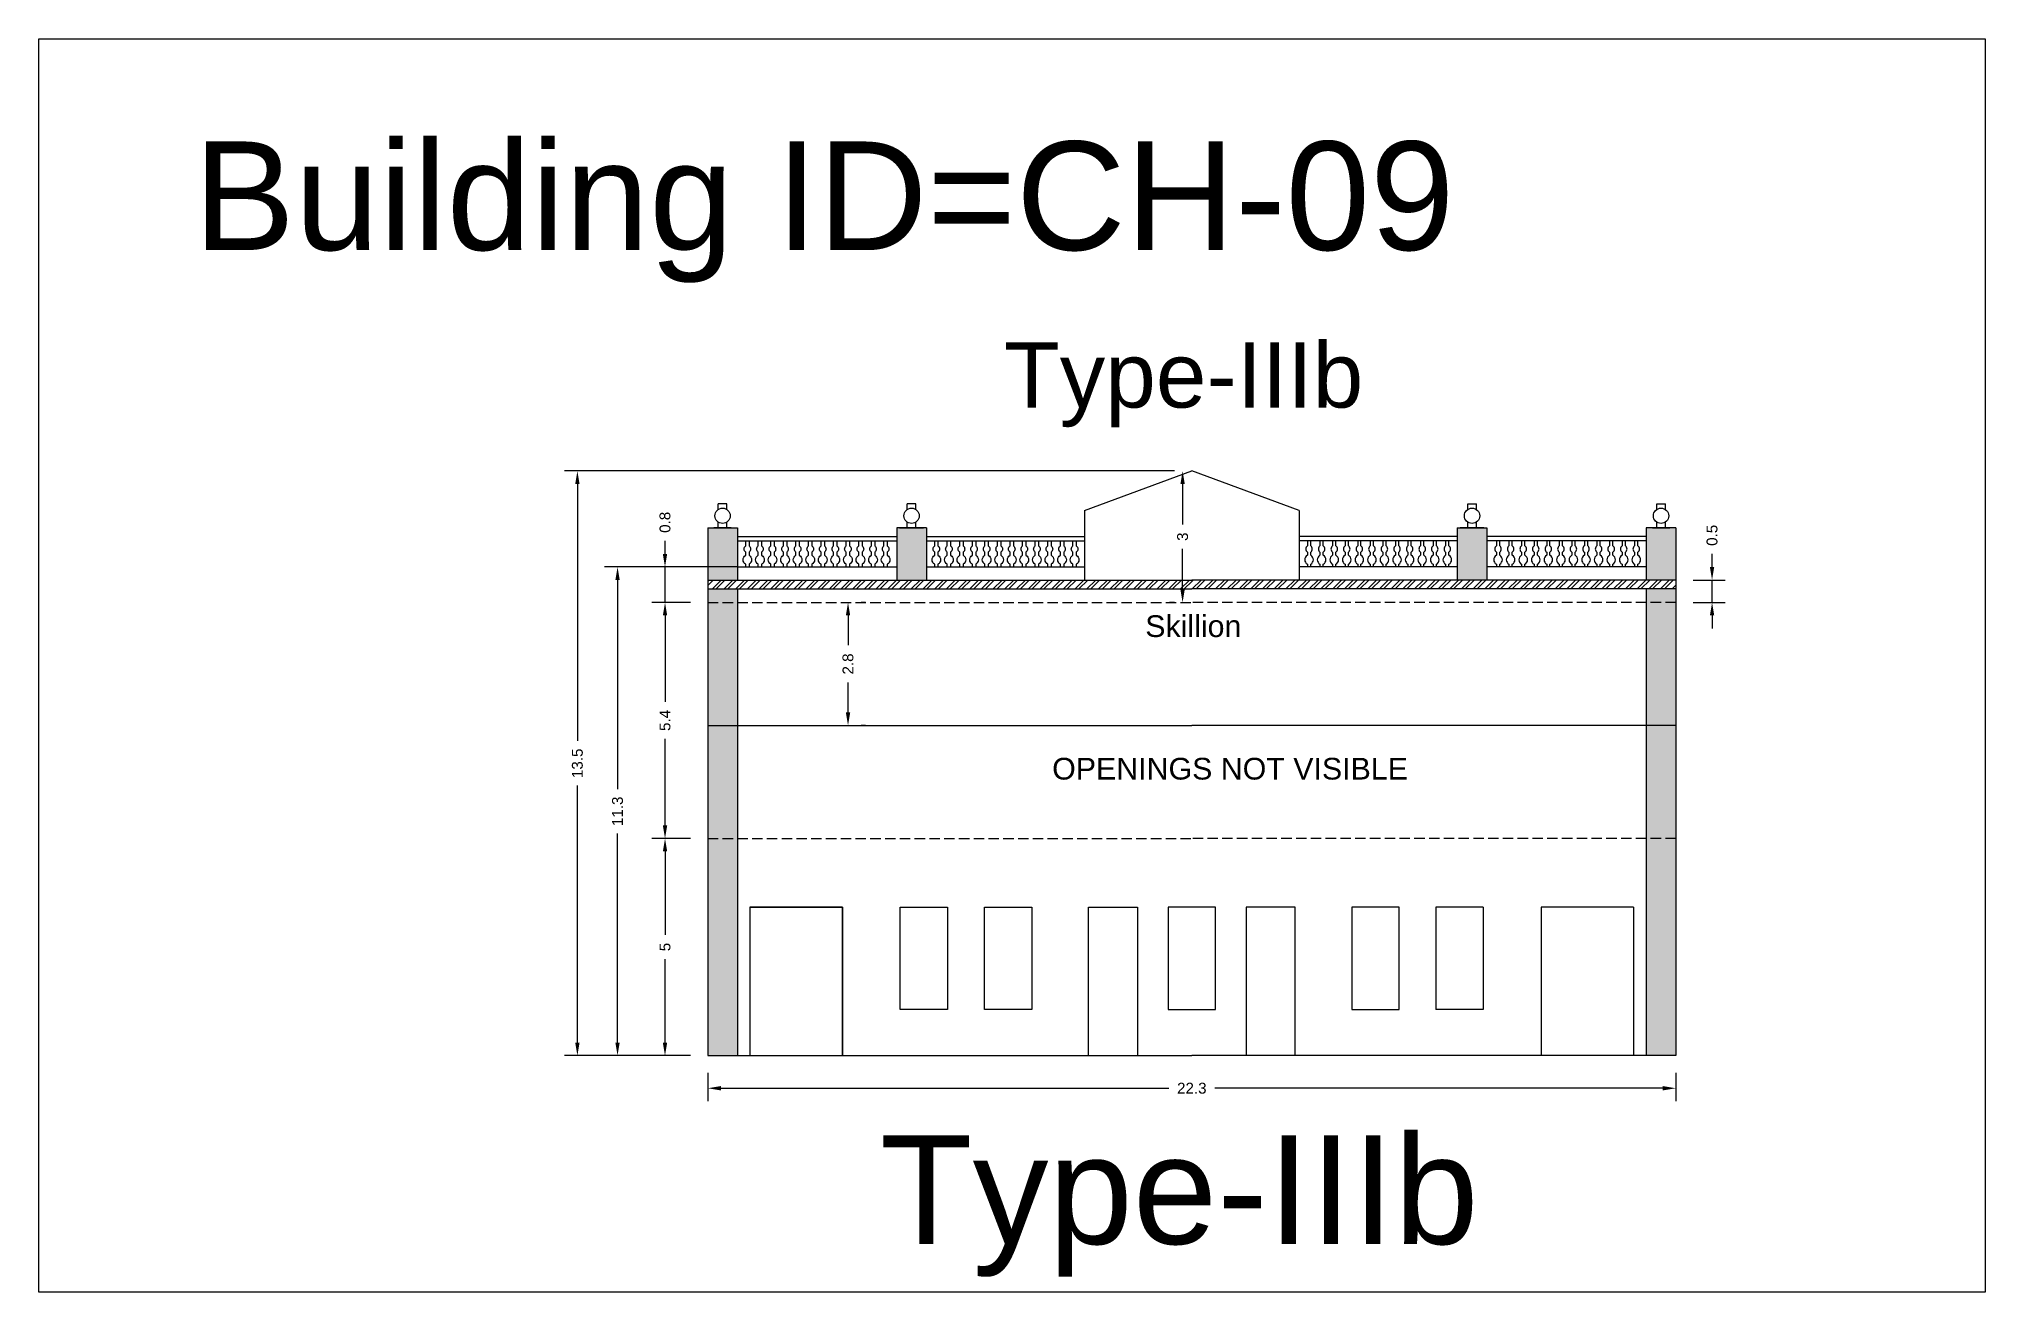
# Model space of a CAD drawing. Header units: metres. Extents: x 3416649 to 3417085, y -6712799 to -6712690.
# Drawn here: x 3416995.29 to 3417040.08, y -6712718.93 to -6712690.08 of the extents above; entities that cross this region are included whole.
import ezdxf

# ---------------------------------------------------------------- set-up
doc = ezdxf.new("R2010")
doc.units = ezdxf.units.M
doc.linetypes.add('ACAD_ISO02W100', pattern=[15, 12, -3])
doc.layers.add('Dotted', color=7, linetype='ACAD_ISO02W100', plot=False)
doc.styles.get("Standard").update_dxf_attribs({"font": 'arial.ttf'})
doc.dimstyles.new('ISO-25', dxfattribs={"dimtxt": 0.25, "dimasz": 0.3, "dimexe": 0.3, "dimexo": 0.4, "dimgap": 0.2, "dimtad": 0, "dimdec": 1, "dimdsep": 46, "dimtxsty": 'Standard', "dimcen": 2.5, "dimadec": 0, "dimazin": 0, "dimtfac": 1, "dimtdec": 1, "dimtmove": 0, "dimatfit": 3, "dimfxl": 1, "dimarcsym": 0})
pattern_1 = [(45, (-16.45563, 0), (-0.134703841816, 0.134703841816), []), (45, (-16.36582, 0), (-0.134703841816, 0.134703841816), [])]

msp = doc.modelspace()

# ---------------------------------------------------------------- texts
at = {"attachment_point": 1}
for s, width, heights, insert, char_height in [('Building ID=CH-09', 67.86454, [0.517], (3416998.848, -6712692.443), 2.5), ('Type-IIIb', 9.99112, [0.517], (3417017.501, -6712697.07), 1.5), ('Skillion', 1.17554, [0], (3417020.749, -6712703.352), 0.5), ('OPENINGS NOT VISIBLE', 8.8558, [0], (3417018.607, -6712706.634), 0.5), ('Type-IIIb', 67.86454, [0.517], (3417014.643, -6712715.328), 2.5)]:
    msp.add_mtext_dynamic_manual_height_columns(s, width=width, gutter_width=12.5, heights=heights, dxfattribs=dict(at, insert=insert, char_height=char_height))

# ---------------------------------------------------------------- blocks, each defined once
blk = doc.blocks.new('*D79')
at = {"color": 0, "lineweight": -2, "transparency": 16777216}
for p, q in [((3417010.281, -6712708.49), (3417009.396, -6712708.49)), ((3417009.696, -6712708.79), (3417009.696, -6712710.707)), ((3417009.696, -6712713.19), (3417009.696, -6712711.272)), ((3417010.281, -6712713.49), (3417009.396, -6712713.49))]:
    blk.add_line(p, q, dxfattribs=at)
at = {"color": 0, "transparency": 16777216}
for points in [[(3417009.646, -6712708.79), (3417009.746, -6712708.79), (3417009.696, -6712708.49)], [(3417009.646, -6712713.19), (3417009.746, -6712713.19), (3417009.696, -6712713.49)]]:
    blk.add_solid(points, dxfattribs=at)
at = {"layer": 'Defpoints', "color": 0, "transparency": 16777216}
for p in [(3417009.696, -6712708.49), (3417010.681, -6712708.49), (3417010.681, -6712713.49)]:
    blk.add_point(p, dxfattribs=at)
at = {"color": 0, "transparency": 16777216, "insert": (3417009.696, -6712710.99), "char_height": 0.25, "attachment_point": 5, "rotation": 90}
blk.add_mtext('5', dxfattribs=at)
blk = doc.blocks.new('*D80')
at = {"color": 0, "lineweight": -2, "transparency": 16777216}
for p, q in [((3417010.281, -6712703.056), (3417009.396, -6712703.056)), ((3417009.696, -6712703.356), (3417009.696, -6712705.346)), ((3417009.696, -6712708.19), (3417009.696, -6712706.2)), ((3417010.281, -6712708.49), (3417009.396, -6712708.49))]:
    blk.add_line(p, q, dxfattribs=at)
at = {"color": 0, "transparency": 16777216}
for points in [[(3417009.646, -6712703.356), (3417009.746, -6712703.356), (3417009.696, -6712703.056)], [(3417009.646, -6712708.19), (3417009.746, -6712708.19), (3417009.696, -6712708.49)]]:
    blk.add_solid(points, dxfattribs=at)
at = {"layer": 'Defpoints', "color": 0, "transparency": 16777216}
for p in [(3417009.696, -6712703.056), (3417010.681, -6712703.056), (3417010.681, -6712708.49)]:
    blk.add_point(p, dxfattribs=at)
at = {"color": 0, "transparency": 16777216, "insert": (3417009.696, -6712705.773), "char_height": 0.25, "attachment_point": 5, "rotation": 90}
blk.add_mtext('5.4', dxfattribs=at)
blk = doc.blocks.new('*D81')
at = {"color": 0, "lineweight": -2, "transparency": 16777216}
for p, q in [((3417009.696, -6712701.94), (3417009.696, -6712701.64)), ((3417011.349, -6712702.24), (3417009.396, -6712702.24)), ((3417009.696, -6712703.056), (3417009.696, -6712702.24)), ((3417010.281, -6712703.056), (3417009.396, -6712703.056)), ((3417009.696, -6712703.356), (3417009.696, -6712703.656))]:
    blk.add_line(p, q, dxfattribs=at)
at = {"color": 0, "transparency": 16777216}
for points in [[(3417009.646, -6712701.94), (3417009.746, -6712701.94), (3417009.696, -6712702.24)], [(3417009.646, -6712703.356), (3417009.746, -6712703.356), (3417009.696, -6712703.056)]]:
    blk.add_solid(points, dxfattribs=at)
at = {"layer": 'Defpoints', "color": 0, "transparency": 16777216}
for p in [(3417009.696, -6712702.24), (3417011.749, -6712702.24), (3417010.681, -6712703.056)]:
    blk.add_point(p, dxfattribs=at)
at = {"color": 0, "transparency": 16777216, "insert": (3417009.696, -6712701.212), "char_height": 0.25, "attachment_point": 5, "rotation": 90}
blk.add_mtext('0.8', dxfattribs=at)
blk = doc.blocks.new('*D82')
at = {"color": 0, "lineweight": -2, "transparency": 16777216}
for p, q in [((3417021.421, -6712700.03), (3417021.309, -6712700.03)), ((3417021.609, -6712700.33), (3417021.609, -6712701.261)), ((3417021.609, -6712702.756), (3417021.609, -6712701.825)), ((3417021.421, -6712703.056), (3417021.309, -6712703.056))]:
    blk.add_line(p, q, dxfattribs=at)
at = {"color": 0, "transparency": 16777216}
for points in [[(3417021.559, -6712700.33), (3417021.659, -6712700.33), (3417021.609, -6712700.03)], [(3417021.559, -6712702.756), (3417021.659, -6712702.756), (3417021.609, -6712703.056)]]:
    blk.add_solid(points, dxfattribs=at)
at = {"layer": 'Defpoints', "color": 0, "transparency": 16777216}
for p in [(3417021.821, -6712700.03), (3417021.609, -6712703.056), (3417021.821, -6712703.056)]:
    blk.add_point(p, dxfattribs=at)
at = {"color": 0, "transparency": 16777216, "insert": (3417021.609, -6712701.543), "char_height": 0.25, "attachment_point": 5, "rotation": 90}
blk.add_mtext('3', dxfattribs=at)
blk = doc.blocks.new('*D83')
at = {"color": 0, "lineweight": -2, "transparency": 16777216}
for p, q in [((3417011.349, -6712702.24), (3417008.303, -6712702.24)), ((3417008.603, -6712702.54), (3417008.603, -6712707.352)), ((3417008.603, -6712713.19), (3417008.603, -6712708.378)), ((3417010.281, -6712713.49), (3417008.303, -6712713.49))]:
    blk.add_line(p, q, dxfattribs=at)
at = {"color": 0, "transparency": 16777216}
for points in [[(3417008.553, -6712702.54), (3417008.653, -6712702.54), (3417008.603, -6712702.24)], [(3417008.553, -6712713.19), (3417008.653, -6712713.19), (3417008.603, -6712713.49)]]:
    blk.add_solid(points, dxfattribs=at)
at = {"layer": 'Defpoints', "color": 0, "transparency": 16777216}
for p in [(3417008.603, -6712702.24), (3417011.749, -6712702.24), (3417010.681, -6712713.49)]:
    blk.add_point(p, dxfattribs=at)
at = {"color": 0, "transparency": 16777216, "insert": (3417008.603, -6712707.865), "char_height": 0.25, "attachment_point": 5, "rotation": 90}
blk.add_mtext('11.3', dxfattribs=at)
blk = doc.blocks.new('*D84')
at = {"color": 0, "lineweight": -2, "transparency": 16777216}
for p, q in [((3417021.421, -6712700.03), (3417007.379, -6712700.03)), ((3417007.679, -6712700.33), (3417007.679, -6712706.246)), ((3417007.679, -6712713.19), (3417007.679, -6712707.273)), ((3417010.281, -6712713.49), (3417007.379, -6712713.49))]:
    blk.add_line(p, q, dxfattribs=at)
at = {"color": 0, "transparency": 16777216}
for points in [[(3417007.629, -6712700.33), (3417007.729, -6712700.33), (3417007.679, -6712700.03)], [(3417007.629, -6712713.19), (3417007.729, -6712713.19), (3417007.679, -6712713.49)]]:
    blk.add_solid(points, dxfattribs=at)
at = {"layer": 'Defpoints', "color": 0, "transparency": 16777216}
for p in [(3417007.679, -6712700.03), (3417021.821, -6712700.03), (3417010.681, -6712713.49)]:
    blk.add_point(p, dxfattribs=at)
at = {"color": 0, "transparency": 16777216, "insert": (3417007.679, -6712706.76), "char_height": 0.25, "attachment_point": 5, "rotation": 90}
blk.add_mtext('13.5', dxfattribs=at)
blk = doc.blocks.new('*D85')
at = {"color": 0, "lineweight": -2, "transparency": 16777216}
for p, q in [((3417010.681, -6712713.89), (3417010.681, -6712714.541)), ((3417032.961, -6712713.89), (3417032.961, -6712714.541)), ((3417010.981, -6712714.241), (3417021.295, -6712714.241)), ((3417032.661, -6712714.241), (3417022.348, -6712714.241))]:
    blk.add_line(p, q, dxfattribs=at)
at = {"color": 0, "transparency": 16777216}
for points in [[(3417010.981, -6712714.191), (3417010.981, -6712714.291), (3417010.681, -6712714.241)], [(3417032.661, -6712714.191), (3417032.661, -6712714.291), (3417032.961, -6712714.241)]]:
    blk.add_solid(points, dxfattribs=at)
at = {"layer": 'Defpoints', "color": 0, "transparency": 16777216}
for p in [(3417010.681, -6712713.49), (3417032.961, -6712713.49), (3417032.961, -6712714.241)]:
    blk.add_point(p, dxfattribs=at)
at = {"color": 0, "transparency": 16777216, "insert": (3417021.821, -6712714.241), "char_height": 0.25, "attachment_point": 5}
blk.add_mtext('22.3', dxfattribs=at)
blk = doc.blocks.new('*D86')
at = {"color": 0, "lineweight": -2, "transparency": 16777216}
for p, q in [((3417013.908, -6712703.356), (3417013.908, -6712704.043)), ((3417014.308, -6712703.056), (3417014.208, -6712703.056)), ((3417013.908, -6712705.59), (3417013.908, -6712704.903)), ((3417014.308, -6712705.89), (3417014.208, -6712705.89))]:
    blk.add_line(p, q, dxfattribs=at)
at = {"color": 0, "transparency": 16777216}
for points in [[(3417013.858, -6712703.356), (3417013.958, -6712703.356), (3417013.908, -6712703.056)], [(3417013.858, -6712705.59), (3417013.958, -6712705.59), (3417013.908, -6712705.89)]]:
    blk.add_solid(points, dxfattribs=at)
at = {"layer": 'Defpoints', "color": 0, "transparency": 16777216}
for p in [(3417013.908, -6712703.056), (3417013.908, -6712703.056), (3417013.908, -6712705.89)]:
    blk.add_point(p, dxfattribs=at)
at = {"color": 0, "transparency": 16777216, "insert": (3417013.908, -6712704.473), "char_height": 0.25, "attachment_point": 5, "rotation": 90}
blk.add_mtext('2.8', dxfattribs=at)
blk = doc.blocks.new('*D87')
at = {"color": 0, "lineweight": -2, "transparency": 16777216}
for p, q in [((3417033.796, -6712702.24), (3417033.796, -6712701.94)), ((3417033.361, -6712702.54), (3417034.096, -6712702.54)), ((3417033.796, -6712703.056), (3417033.796, -6712702.54)), ((3417033.361, -6712703.056), (3417034.096, -6712703.056)), ((3417033.796, -6712703.356), (3417033.796, -6712703.656))]:
    blk.add_line(p, q, dxfattribs=at)
at = {"color": 0, "transparency": 16777216}
for points in [[(3417033.746, -6712702.24), (3417033.846, -6712702.24), (3417033.796, -6712702.54)], [(3417033.746, -6712703.356), (3417033.846, -6712703.356), (3417033.796, -6712703.056)]]:
    blk.add_solid(points, dxfattribs=at)
at = {"layer": 'Defpoints', "color": 0, "transparency": 16777216}
for p in [(3417032.961, -6712702.54), (3417033.796, -6712702.54), (3417032.961, -6712703.056)]:
    blk.add_point(p, dxfattribs=at)
at = {"color": 0, "transparency": 16777216, "insert": (3417033.796, -6712701.511), "char_height": 0.25, "attachment_point": 5, "rotation": 90}
blk.add_mtext('0.5', dxfattribs=at)

# ---------------------------------------------------------------- dimensions: what is measured, and where the dimension line sits
for base, p1, p2, picture, middle in [((3417007.679, -6712700.03), (3417010.681, -6712713.49), (3417021.821, -6712700.03), '*D84', (3417007.679, -6712706.76)), ((3417021.609, -6712703.056), (3417021.821, -6712700.03), (3417021.821, -6712703.056), '*D82', (3417021.609, -6712701.543)), ((3417009.696, -6712702.24), (3417010.681, -6712703.056), (3417011.749, -6712702.24), '*D81', (3417009.696, -6712701.212)), ((3417033.796, -6712702.54), (3417032.961, -6712703.056), (3417032.961, -6712702.54), '*D87', (3417033.796, -6712701.511)), ((3417008.603187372, -6712702.239585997), (3417010.681394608, -6712713.489585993), (3417011.749285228, -6712702.239585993), '*D83', (3417008.603187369, -6712707.864585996)), ((3417009.696, -6712703.056), (3417010.681, -6712708.49), (3417010.681, -6712703.056), '*D80', (3417009.696, -6712705.773)), ((3417013.908, -6712703.056), (3417013.908, -6712705.89), (3417013.908, -6712703.056), '*D86', (3417013.908, -6712704.473)), ((3417009.696, -6712708.49), (3417010.681, -6712713.49), (3417010.681, -6712708.49), '*D79', (3417009.696, -6712710.99))]:
    dim = msp.add_linear_dim(base=base, p1=p1, p2=p2, angle=90, dimstyle='ISO-25')
    dim.commit()
    dim.dimension.update_dxf_attribs({"geometry": picture, "text_midpoint": middle})
dim = msp.add_linear_dim(base=(3417032.961, -6712714.241), p1=(3417010.681, -6712713.49), p2=(3417032.961, -6712713.49), dimstyle='ISO-25')
dim.commit()
dim.dimension.update_dxf_attribs({"geometry": '*D85', "text_midpoint": (3417021.821, -6712714.241)})

# ---------------------------------------------------------------- hatches: boundary and pattern name
h = msp.add_hatch(color=256)
h.dxf.hatch_style = 1
h.paths.add_polyline_path([(3417011.361, -6712705.89), (3417010.681, -6712705.89), (3417010.681, -6712708.49), (3417011.361, -6712708.49)])
h.paths.add_polyline_path([(3417011.361, -6712708.49), (3417010.681, -6712708.49), (3417010.681, -6712713.49), (3417011.361, -6712713.49)])
h.paths.add_polyline_path([(3417011.361, -6712703.056), (3417010.681, -6712703.056), (3417010.681, -6712705.89), (3417011.361, -6712705.89)])
h.paths.add_polyline_path([(3417011.361, -6712701.34), (3417010.681, -6712701.34), (3417010.681, -6712702.54), (3417011.361, -6712702.54)])
h.paths.add_polyline_path([(3417011.361, -6712702.74), (3417010.681, -6712702.74), (3417010.681, -6712703.056), (3417011.361, -6712703.056)])
h.paths.add_polyline_path([(3417015.711, -6712701.34), (3417015.031, -6712701.34), (3417015.031, -6712702.54), (3417015.711, -6712702.54)])
h = msp.add_hatch(color=256)
h.dxf.hatch_style = 1
h.paths.add_polyline_path([(3417032.281, -6712705.89), (3417032.961, -6712705.89), (3417032.961, -6712708.49), (3417032.281, -6712708.49)])
h.paths.add_polyline_path([(3417032.281, -6712708.49), (3417032.961, -6712708.49), (3417032.961, -6712713.49), (3417032.281, -6712713.49)])
h.paths.add_polyline_path([(3417032.281, -6712703.056), (3417032.961, -6712703.056), (3417032.961, -6712705.89), (3417032.281, -6712705.89)])
h.paths.add_polyline_path([(3417032.281, -6712701.34), (3417032.961, -6712701.34), (3417032.961, -6712702.54), (3417032.281, -6712702.54)])
h.paths.add_polyline_path([(3417032.281, -6712702.74), (3417032.961, -6712702.74), (3417032.961, -6712703.056), (3417032.281, -6712703.056)])
h.paths.add_polyline_path([(3417027.931, -6712701.34), (3417028.611, -6712701.34), (3417028.611, -6712702.54), (3417027.931, -6712702.54)])
h = msp.add_hatch()
h.set_pattern_fill('ANSI32', color=256, scale=0.02)
h.set_pattern_definition(pattern_1)
h.paths.add_polyline_path([(3417021.821, -6712702.54), (3417010.681, -6712702.54), (3417010.681, -6712702.74), (3417021.821, -6712702.74)])
h = msp.add_hatch()
h.set_pattern_fill('ANSI32', color=256, scale=0.02)
h.set_pattern_definition(pattern_1)
h.paths.add_polyline_path([(3417021.821, -6712702.54), (3417032.961, -6712702.54), (3417032.961, -6712702.74), (3417021.821, -6712702.74)])

# ---------------------------------------------------------------- linework, layer by layer
for points in [[(3416995.285, -6712690.082), (3417040.08, -6712690.082), (3417040.08, -6712718.934), (3416995.285, -6712718.934)], [(3417013.781, -6712710.07), (3417011.651, -6712710.07), (3417011.651, -6712713.49), (3417013.781, -6712713.49)], [(3417015.111, -6712712.427), (3417015.111, -6712710.07), (3417016.201, -6712710.07), (3417016.201, -6712712.427)], [(3417017.051, -6712712.427), (3417017.051, -6712710.07), (3417018.141, -6712710.07), (3417018.141, -6712712.427)], [(3417022.366, -6712712.427), (3417022.366, -6712710.07), (3417021.276, -6712710.07), (3417021.276, -6712712.427)], [(3417026.591, -6712712.427), (3417026.591, -6712710.07), (3417025.501, -6712710.07), (3417025.501, -6712712.427)]]:
    msp.add_lwpolyline(points, close=True)
for points in [[(3417019.351, -6712700.94), (3417021.821, -6712700.03)], [(3417024.291, -6712700.94), (3417021.821, -6712700.03)], [(3417024.291, -6712700.94), (3417021.821, -6712700.03)], [(3417010.921, -6712700.917), (3417010.921, -6712700.783)], [(3417011.121, -6712700.783), (3417010.921, -6712700.783)], [(3417011.121, -6712700.917), (3417011.121, -6712700.783)], [(3417015.271, -6712700.917), (3417015.271, -6712700.783)], [(3417015.471, -6712700.783), (3417015.271, -6712700.783)], [(3417015.471, -6712700.917), (3417015.471, -6712700.783)], [(3417019.351, -6712700.94), (3417019.351, -6712702.54)], [(3417024.291, -6712700.94), (3417024.291, -6712702.54)], [(3417028.171, -6712700.917), (3417028.171, -6712700.783)], [(3417028.171, -6712700.783), (3417028.371, -6712700.783)], [(3417028.371, -6712700.917), (3417028.371, -6712700.783)], [(3417032.521, -6712700.917), (3417032.521, -6712700.783)], [(3417032.521, -6712700.783), (3417032.721, -6712700.783)], [(3417032.721, -6712700.917), (3417032.721, -6712700.783)], [(3417010.681, -6712701.34), (3417010.681, -6712713.49)], [(3417010.681, -6712701.34), (3417011.361, -6712701.34)], [(3417010.746, -6712701.34), (3417011.296, -6712701.34)], [(3417010.821, -6712701.34), (3417011.221, -6712701.34)], [(3417011.221, -6712701.34), (3417010.821, -6712701.34)], [(3417010.921, -6712701.34), (3417010.921, -6712701.206)], [(3417011.121, -6712701.34), (3417011.121, -6712701.206)], [(3417011.361, -6712701.34), (3417011.361, -6712702.54)], [(3417011.361, -6712701.54), (3417015.031, -6712701.54)], [(3417015.031, -6712701.34), (3417015.031, -6712702.54)], [(3417015.711, -6712701.34), (3417015.031, -6712701.34)], [(3417015.096, -6712701.34), (3417015.646, -6712701.34)], [(3417015.171, -6712701.34), (3417015.571, -6712701.34)], [(3417015.571, -6712701.34), (3417015.171, -6712701.34)], [(3417015.271, -6712701.34), (3417015.271, -6712701.206)], [(3417015.471, -6712701.34), (3417015.471, -6712701.206)], [(3417015.711, -6712701.34), (3417015.711, -6712702.54)], [(3417015.711, -6712701.54), (3417019.351, -6712701.54)], [(3417027.931, -6712701.54), (3417024.291, -6712701.54)], [(3417027.931, -6712701.34), (3417027.931, -6712702.54)], [(3417027.931, -6712701.34), (3417028.611, -6712701.34)], [(3417028.546, -6712701.34), (3417027.996, -6712701.34)], [(3417028.471, -6712701.34), (3417028.071, -6712701.34)], [(3417028.071, -6712701.34), (3417028.471, -6712701.34)], [(3417028.171, -6712701.34), (3417028.171, -6712701.206)], [(3417028.371, -6712701.34), (3417028.371, -6712701.206)], [(3417028.611, -6712701.34), (3417028.611, -6712702.54)], [(3417032.281, -6712701.54), (3417028.611, -6712701.54)], [(3417032.281, -6712701.34), (3417032.281, -6712702.54)], [(3417032.961, -6712701.34), (3417032.281, -6712701.34)], [(3417032.896, -6712701.34), (3417032.346, -6712701.34)], [(3417032.821, -6712701.34), (3417032.421, -6712701.34)], [(3417032.421, -6712701.34), (3417032.821, -6712701.34)], [(3417032.521, -6712701.34), (3417032.521, -6712701.206)], [(3417032.721, -6712701.34), (3417032.721, -6712701.206)], [(3417032.961, -6712701.34), (3417032.961, -6712713.49)], [(3417011.361, -6712701.64), (3417015.031, -6712701.64)], [(3417015.711, -6712701.64), (3417019.351, -6712701.64)], [(3417027.931, -6712701.64), (3417024.291, -6712701.64)], [(3417032.281, -6712701.64), (3417028.611, -6712701.64)], [(3417011.361, -6712702.24), (3417015.031, -6712702.24)], [(3417015.711, -6712702.24), (3417019.351, -6712702.24)], [(3417027.931, -6712702.24), (3417024.291, -6712702.24)], [(3417032.281, -6712702.24), (3417028.611, -6712702.24)], [(3417010.681, -6712702.54), (3417021.821, -6712702.54)], [(3417010.681, -6712702.74), (3417021.821, -6712702.74)], [(3417011.361, -6712702.74), (3417011.361, -6712713.49)], [(3417032.961, -6712702.54), (3417021.821, -6712702.54)], [(3417032.961, -6712702.74), (3417021.821, -6712702.74)], [(3417032.281, -6712702.74), (3417032.281, -6712713.49)], [(3417010.681, -6712705.89), (3417021.821, -6712705.89)], [(3417032.961, -6712705.89), (3417021.821, -6712705.89)], [(3417011.651, -6712710.07), (3417011.651, -6712713.49)], [(3417011.651, -6712710.07), (3417013.781, -6712710.07)], [(3417013.781, -6712710.07), (3417013.781, -6712713.49)], [(3417019.441, -6712713.49), (3417019.441, -6712710.07), (3417020.571, -6712710.07), (3417020.571, -6712713.49)], [(3417024.201, -6712713.49), (3417024.201, -6712710.07), (3417023.071, -6712710.07), (3417023.071, -6712713.49)], [(3417027.441, -6712710.07), (3417027.441, -6712712.427)], [(3417028.531, -6712710.07), (3417027.441, -6712710.07)], [(3417028.531, -6712710.07), (3417028.531, -6712712.427)], [(3417029.861, -6712710.07), (3417029.861, -6712713.49)], [(3417031.991, -6712710.07), (3417029.861, -6712710.07)], [(3417031.991, -6712710.07), (3417031.991, -6712713.49)], [(3417028.531, -6712712.427), (3417027.441, -6712712.427)], [(3417010.681, -6712713.49), (3417021.821, -6712713.49)], [(3417032.961, -6712713.49), (3417021.821, -6712713.49)]]:
    msp.add_lwpolyline(points)
for points in [[(3417011.553, -6712702.24), (3417011.553, -6712702.175, -0.59952), (3417011.553, -6712701.971), (3417011.553, -6712701.9, -0.504557), (3417011.553, -6712701.753), (3417011.553, -6712701.64)], [(3417011.629, -6712701.64), (3417011.629, -6712701.753, -0.504557), (3417011.629, -6712701.9), (3417011.629, -6712701.971, -0.59952), (3417011.629, -6712702.175), (3417011.629, -6712702.24)], [(3417011.842, -6712702.24), (3417011.842, -6712702.175, -0.59952), (3417011.842, -6712701.971), (3417011.842, -6712701.9, -0.504557), (3417011.842, -6712701.753), (3417011.842, -6712701.64)], [(3417011.919, -6712701.64), (3417011.919, -6712701.753, -0.504557), (3417011.919, -6712701.9), (3417011.919, -6712701.971, -0.59952), (3417011.919, -6712702.175), (3417011.919, -6712702.24)], [(3417012.131, -6712702.24), (3417012.131, -6712702.175, -0.59952), (3417012.131, -6712701.971), (3417012.131, -6712701.9, -0.504557), (3417012.131, -6712701.753), (3417012.131, -6712701.64)], [(3417012.208, -6712701.64), (3417012.208, -6712701.753, -0.504557), (3417012.208, -6712701.9), (3417012.208, -6712701.971, -0.59952), (3417012.208, -6712702.175), (3417012.208, -6712702.24)], [(3417012.42, -6712702.24), (3417012.42, -6712702.175, -0.59952), (3417012.42, -6712701.971), (3417012.42, -6712701.9, -0.504557), (3417012.42, -6712701.753), (3417012.42, -6712701.64)], [(3417012.497, -6712701.64), (3417012.497, -6712701.753, -0.504557), (3417012.497, -6712701.9), (3417012.497, -6712701.971, -0.59952), (3417012.497, -6712702.175), (3417012.497, -6712702.24)], [(3417012.71, -6712702.24), (3417012.71, -6712702.175, -0.59952), (3417012.71, -6712701.971), (3417012.71, -6712701.9, -0.504557), (3417012.71, -6712701.753), (3417012.71, -6712701.64)], [(3417012.786, -6712701.64), (3417012.786, -6712701.753, -0.504557), (3417012.786, -6712701.9), (3417012.786, -6712701.971, -0.59952), (3417012.786, -6712702.175), (3417012.786, -6712702.24)], [(3417012.999, -6712702.24), (3417012.999, -6712702.175, -0.59952), (3417012.999, -6712701.971), (3417012.999, -6712701.9, -0.504557), (3417012.999, -6712701.753), (3417012.999, -6712701.64)], [(3417013.076, -6712701.64), (3417013.076, -6712701.753, -0.504557), (3417013.076, -6712701.9), (3417013.076, -6712701.971, -0.59952), (3417013.076, -6712702.175), (3417013.076, -6712702.24)], [(3417013.288, -6712702.24), (3417013.288, -6712702.175, -0.59952), (3417013.288, -6712701.971), (3417013.288, -6712701.9, -0.504557), (3417013.288, -6712701.753), (3417013.288, -6712701.64)], [(3417013.365, -6712701.64), (3417013.365, -6712701.753, -0.504557), (3417013.365, -6712701.9), (3417013.365, -6712701.971, -0.59952), (3417013.365, -6712702.175), (3417013.365, -6712702.24)], [(3417013.577, -6712702.24), (3417013.577, -6712702.175, -0.59952), (3417013.577, -6712701.971), (3417013.577, -6712701.9, -0.504557), (3417013.577, -6712701.753), (3417013.577, -6712701.64)], [(3417013.654, -6712701.64), (3417013.654, -6712701.753, -0.504557), (3417013.654, -6712701.9), (3417013.654, -6712701.971, -0.59952), (3417013.654, -6712702.175), (3417013.654, -6712702.24)], [(3417013.867, -6712702.24), (3417013.867, -6712702.175, -0.59952), (3417013.867, -6712701.971), (3417013.867, -6712701.9, -0.504557), (3417013.867, -6712701.753), (3417013.867, -6712701.64)], [(3417013.943, -6712701.64), (3417013.943, -6712701.753, -0.504557), (3417013.943, -6712701.9), (3417013.943, -6712701.971, -0.59952), (3417013.943, -6712702.175), (3417013.943, -6712702.24)], [(3417014.156, -6712702.24), (3417014.156, -6712702.175, -0.59952), (3417014.156, -6712701.971), (3417014.156, -6712701.9, -0.504557), (3417014.156, -6712701.753), (3417014.156, -6712701.64)], [(3417014.233, -6712701.64), (3417014.233, -6712701.753, -0.504557), (3417014.233, -6712701.9), (3417014.233, -6712701.971, -0.59952), (3417014.233, -6712702.175), (3417014.233, -6712702.24)], [(3417014.445, -6712702.24), (3417014.445, -6712702.175, -0.59952), (3417014.445, -6712701.971), (3417014.445, -6712701.9, -0.504557), (3417014.445, -6712701.753), (3417014.445, -6712701.64)], [(3417014.522, -6712701.64), (3417014.522, -6712701.753, -0.504557), (3417014.522, -6712701.9), (3417014.522, -6712701.971, -0.59952), (3417014.522, -6712702.175), (3417014.522, -6712702.24)], [(3417014.735, -6712702.24), (3417014.735, -6712702.175, -0.59952), (3417014.735, -6712701.971), (3417014.735, -6712701.9, -0.504557), (3417014.735, -6712701.753), (3417014.735, -6712701.64)], [(3417014.811, -6712701.64), (3417014.811, -6712701.753, -0.504557), (3417014.811, -6712701.9), (3417014.811, -6712701.971, -0.59952), (3417014.811, -6712702.175), (3417014.811, -6712702.24)], [(3417015.903, -6712702.24), (3417015.903, -6712702.175, -0.59952), (3417015.903, -6712701.971), (3417015.903, -6712701.9, -0.504557), (3417015.903, -6712701.753), (3417015.903, -6712701.64)], [(3417015.979, -6712701.64), (3417015.979, -6712701.753, -0.504557), (3417015.979, -6712701.9), (3417015.979, -6712701.971, -0.59952), (3417015.979, -6712702.175), (3417015.979, -6712702.24)], [(3417016.192, -6712702.24), (3417016.192, -6712702.175, -0.59952), (3417016.192, -6712701.971), (3417016.192, -6712701.9, -0.504557), (3417016.192, -6712701.753), (3417016.192, -6712701.64)], [(3417016.269, -6712701.64), (3417016.269, -6712701.753, -0.504557), (3417016.269, -6712701.9), (3417016.269, -6712701.971, -0.59952), (3417016.269, -6712702.175), (3417016.269, -6712702.24)], [(3417016.481, -6712702.24), (3417016.481, -6712702.175, -0.59952), (3417016.481, -6712701.971), (3417016.481, -6712701.9, -0.504557), (3417016.481, -6712701.753), (3417016.481, -6712701.64)], [(3417016.558, -6712701.64), (3417016.558, -6712701.753, -0.504557), (3417016.558, -6712701.9), (3417016.558, -6712701.971, -0.59952), (3417016.558, -6712702.175), (3417016.558, -6712702.24)], [(3417016.77, -6712702.24), (3417016.77, -6712702.175, -0.59952), (3417016.77, -6712701.971), (3417016.77, -6712701.9, -0.504557), (3417016.77, -6712701.753), (3417016.77, -6712701.64)], [(3417016.847, -6712701.64), (3417016.847, -6712701.753, -0.504557), (3417016.847, -6712701.9), (3417016.847, -6712701.971, -0.59952), (3417016.847, -6712702.175), (3417016.847, -6712702.24)], [(3417017.06, -6712702.24), (3417017.06, -6712702.175, -0.59952), (3417017.06, -6712701.971), (3417017.06, -6712701.9, -0.504557), (3417017.06, -6712701.753), (3417017.06, -6712701.64)], [(3417017.136, -6712701.64), (3417017.136, -6712701.753, -0.504557), (3417017.136, -6712701.9), (3417017.136, -6712701.971, -0.59952), (3417017.136, -6712702.175), (3417017.136, -6712702.24)], [(3417017.349, -6712702.24), (3417017.349, -6712702.175, -0.59952), (3417017.349, -6712701.971), (3417017.349, -6712701.9, -0.504557), (3417017.349, -6712701.753), (3417017.349, -6712701.64)], [(3417017.426, -6712701.64), (3417017.426, -6712701.753, -0.504557), (3417017.426, -6712701.9), (3417017.426, -6712701.971, -0.59952), (3417017.426, -6712702.175), (3417017.426, -6712702.24)], [(3417017.638, -6712702.24), (3417017.638, -6712702.175, -0.59952), (3417017.638, -6712701.971), (3417017.638, -6712701.9, -0.504557), (3417017.638, -6712701.753), (3417017.638, -6712701.64)], [(3417017.715, -6712701.64), (3417017.715, -6712701.753, -0.504557), (3417017.715, -6712701.9), (3417017.715, -6712701.971, -0.59952), (3417017.715, -6712702.175), (3417017.715, -6712702.24)], [(3417017.927, -6712702.24), (3417017.927, -6712702.175, -0.59952), (3417017.927, -6712701.971), (3417017.927, -6712701.9, -0.504557), (3417017.927, -6712701.753), (3417017.927, -6712701.64)], [(3417018.004, -6712701.64), (3417018.004, -6712701.753, -0.504557), (3417018.004, -6712701.9), (3417018.004, -6712701.971, -0.59952), (3417018.004, -6712702.175), (3417018.004, -6712702.24)], [(3417018.217, -6712702.24), (3417018.217, -6712702.175, -0.59952), (3417018.217, -6712701.971), (3417018.217, -6712701.9, -0.504557), (3417018.217, -6712701.753), (3417018.217, -6712701.64)], [(3417018.293, -6712701.64), (3417018.293, -6712701.753, -0.504557), (3417018.293, -6712701.9), (3417018.293, -6712701.971, -0.59952), (3417018.293, -6712702.175), (3417018.293, -6712702.24)], [(3417018.506, -6712702.24), (3417018.506, -6712702.175, -0.59952), (3417018.506, -6712701.971), (3417018.506, -6712701.9, -0.504557), (3417018.506, -6712701.753), (3417018.506, -6712701.64)], [(3417018.583, -6712701.64), (3417018.583, -6712701.753, -0.504557), (3417018.583, -6712701.9), (3417018.583, -6712701.971, -0.59952), (3417018.583, -6712702.175), (3417018.583, -6712702.24)], [(3417018.795, -6712702.24), (3417018.795, -6712702.175, -0.59952), (3417018.795, -6712701.971), (3417018.795, -6712701.9, -0.504557), (3417018.795, -6712701.753), (3417018.795, -6712701.64)], [(3417018.872, -6712701.64), (3417018.872, -6712701.753, -0.504557), (3417018.872, -6712701.9), (3417018.872, -6712701.971, -0.59952), (3417018.872, -6712702.175), (3417018.872, -6712702.24)], [(3417019.085, -6712702.24), (3417019.085, -6712702.175, -0.59952), (3417019.085, -6712701.971), (3417019.085, -6712701.9, -0.504557), (3417019.085, -6712701.753), (3417019.085, -6712701.64)], [(3417019.161, -6712701.64), (3417019.161, -6712701.753, -0.504557), (3417019.161, -6712701.9), (3417019.161, -6712701.971, -0.59952), (3417019.161, -6712702.175), (3417019.161, -6712702.24)], [(3417024.482, -6712701.64), (3417024.482, -6712701.753, 0.504557), (3417024.482, -6712701.9), (3417024.482, -6712701.971, 0.59952), (3417024.482, -6712702.175), (3417024.482, -6712702.24)], [(3417024.558, -6712702.24), (3417024.558, -6712702.175, 0.59952), (3417024.558, -6712701.971), (3417024.558, -6712701.9, 0.504557), (3417024.558, -6712701.753), (3417024.558, -6712701.64)], [(3417024.771, -6712701.64), (3417024.771, -6712701.753, 0.504557), (3417024.771, -6712701.9), (3417024.771, -6712701.971, 0.59952), (3417024.771, -6712702.175), (3417024.771, -6712702.24)], [(3417024.848, -6712702.24), (3417024.848, -6712702.175, 0.59952), (3417024.848, -6712701.971), (3417024.848, -6712701.9, 0.504557), (3417024.848, -6712701.753), (3417024.848, -6712701.64)], [(3417025.06, -6712701.64), (3417025.06, -6712701.753, 0.504557), (3417025.06, -6712701.9), (3417025.06, -6712701.971, 0.59952), (3417025.06, -6712702.175), (3417025.06, -6712702.24)], [(3417025.137, -6712702.24), (3417025.137, -6712702.175, 0.59952), (3417025.137, -6712701.971), (3417025.137, -6712701.9, 0.504557), (3417025.137, -6712701.753), (3417025.137, -6712701.64)], [(3417025.349, -6712701.64), (3417025.349, -6712701.753, 0.504557), (3417025.349, -6712701.9), (3417025.349, -6712701.971, 0.59952), (3417025.349, -6712702.175), (3417025.349, -6712702.24)], [(3417025.426, -6712702.24), (3417025.426, -6712702.175, 0.59952), (3417025.426, -6712701.971), (3417025.426, -6712701.9, 0.504557), (3417025.426, -6712701.753), (3417025.426, -6712701.64)], [(3417025.639, -6712701.64), (3417025.639, -6712701.753, 0.504557), (3417025.639, -6712701.9), (3417025.639, -6712701.971, 0.59952), (3417025.639, -6712702.175), (3417025.639, -6712702.24)], [(3417025.715, -6712702.24), (3417025.715, -6712702.175, 0.59952), (3417025.715, -6712701.971), (3417025.715, -6712701.9, 0.504557), (3417025.715, -6712701.753), (3417025.715, -6712701.64)], [(3417025.928, -6712701.64), (3417025.928, -6712701.753, 0.504557), (3417025.928, -6712701.9), (3417025.928, -6712701.971, 0.59952), (3417025.928, -6712702.175), (3417025.928, -6712702.24)], [(3417026.005, -6712702.24), (3417026.005, -6712702.175, 0.59952), (3417026.005, -6712701.971), (3417026.005, -6712701.9, 0.504557), (3417026.005, -6712701.753), (3417026.005, -6712701.64)], [(3417026.217, -6712701.64), (3417026.217, -6712701.753, 0.504557), (3417026.217, -6712701.9), (3417026.217, -6712701.971, 0.59952), (3417026.217, -6712702.175), (3417026.217, -6712702.24)], [(3417026.294, -6712702.24), (3417026.294, -6712702.175, 0.59952), (3417026.294, -6712701.971), (3417026.294, -6712701.9, 0.504557), (3417026.294, -6712701.753), (3417026.294, -6712701.64)], [(3417026.506, -6712701.64), (3417026.506, -6712701.753, 0.504557), (3417026.506, -6712701.9), (3417026.506, -6712701.971, 0.59952), (3417026.506, -6712702.175), (3417026.506, -6712702.24)], [(3417026.583, -6712702.24), (3417026.583, -6712702.175, 0.59952), (3417026.583, -6712701.971), (3417026.583, -6712701.9, 0.504557), (3417026.583, -6712701.753), (3417026.583, -6712701.64)], [(3417026.796, -6712701.64), (3417026.796, -6712701.753, 0.504557), (3417026.796, -6712701.9), (3417026.796, -6712701.971, 0.59952), (3417026.796, -6712702.175), (3417026.796, -6712702.24)], [(3417026.872, -6712702.24), (3417026.872, -6712702.175, 0.59952), (3417026.872, -6712701.971), (3417026.872, -6712701.9, 0.504557), (3417026.872, -6712701.753), (3417026.872, -6712701.64)], [(3417027.085, -6712701.64), (3417027.085, -6712701.753, 0.504557), (3417027.085, -6712701.9), (3417027.085, -6712701.971, 0.59952), (3417027.085, -6712702.175), (3417027.085, -6712702.24)], [(3417027.162, -6712702.24), (3417027.162, -6712702.175, 0.59952), (3417027.162, -6712701.971), (3417027.162, -6712701.9, 0.504557), (3417027.162, -6712701.753), (3417027.162, -6712701.64)], [(3417027.374, -6712701.64), (3417027.374, -6712701.753, 0.504557), (3417027.374, -6712701.9), (3417027.374, -6712701.971, 0.59952), (3417027.374, -6712702.175), (3417027.374, -6712702.24)], [(3417027.451, -6712702.24), (3417027.451, -6712702.175, 0.59952), (3417027.451, -6712701.971), (3417027.451, -6712701.9, 0.504557), (3417027.451, -6712701.753), (3417027.451, -6712701.64)], [(3417027.663, -6712701.64), (3417027.663, -6712701.753, 0.504557), (3417027.663, -6712701.9), (3417027.663, -6712701.971, 0.59952), (3417027.663, -6712702.175), (3417027.663, -6712702.24)], [(3417027.74, -6712702.24), (3417027.74, -6712702.175, 0.59952), (3417027.74, -6712701.971), (3417027.74, -6712701.9, 0.504557), (3417027.74, -6712701.753), (3417027.74, -6712701.64)], [(3417028.832, -6712701.64), (3417028.832, -6712701.753, 0.504557), (3417028.832, -6712701.9), (3417028.832, -6712701.971, 0.59952), (3417028.832, -6712702.175), (3417028.832, -6712702.24)], [(3417028.908, -6712702.24), (3417028.908, -6712702.175, 0.59952), (3417028.908, -6712701.971), (3417028.908, -6712701.9, 0.504557), (3417028.908, -6712701.753), (3417028.908, -6712701.64)], [(3417029.121, -6712701.64), (3417029.121, -6712701.753, 0.504557), (3417029.121, -6712701.9), (3417029.121, -6712701.971, 0.59952), (3417029.121, -6712702.175), (3417029.121, -6712702.24)], [(3417029.198, -6712702.24), (3417029.198, -6712702.175, 0.59952), (3417029.198, -6712701.971), (3417029.198, -6712701.9, 0.504557), (3417029.198, -6712701.753), (3417029.198, -6712701.64)], [(3417029.41, -6712701.64), (3417029.41, -6712701.753, 0.504557), (3417029.41, -6712701.9), (3417029.41, -6712701.971, 0.59952), (3417029.41, -6712702.175), (3417029.41, -6712702.24)], [(3417029.487, -6712702.24), (3417029.487, -6712702.175, 0.59952), (3417029.487, -6712701.971), (3417029.487, -6712701.9, 0.504557), (3417029.487, -6712701.753), (3417029.487, -6712701.64)], [(3417029.699, -6712701.64), (3417029.699, -6712701.753, 0.504557), (3417029.699, -6712701.9), (3417029.699, -6712701.971, 0.59952), (3417029.699, -6712702.175), (3417029.699, -6712702.24)], [(3417029.776, -6712702.24), (3417029.776, -6712702.175, 0.59952), (3417029.776, -6712701.971), (3417029.776, -6712701.9, 0.504557), (3417029.776, -6712701.753), (3417029.776, -6712701.64)], [(3417029.989, -6712701.64), (3417029.989, -6712701.753, 0.504557), (3417029.989, -6712701.9), (3417029.989, -6712701.971, 0.59952), (3417029.989, -6712702.175), (3417029.989, -6712702.24)], [(3417030.065, -6712702.24), (3417030.065, -6712702.175, 0.59952), (3417030.065, -6712701.971), (3417030.065, -6712701.9, 0.504557), (3417030.065, -6712701.753), (3417030.065, -6712701.64)], [(3417030.278, -6712701.64), (3417030.278, -6712701.753, 0.504557), (3417030.278, -6712701.9), (3417030.278, -6712701.971, 0.59952), (3417030.278, -6712702.175), (3417030.278, -6712702.24)], [(3417030.355, -6712702.24), (3417030.355, -6712702.175, 0.59952), (3417030.355, -6712701.971), (3417030.355, -6712701.9, 0.504557), (3417030.355, -6712701.753), (3417030.355, -6712701.64)], [(3417030.567, -6712701.64), (3417030.567, -6712701.753, 0.504557), (3417030.567, -6712701.9), (3417030.567, -6712701.971, 0.59952), (3417030.567, -6712702.175), (3417030.567, -6712702.24)], [(3417030.644, -6712702.24), (3417030.644, -6712702.175, 0.59952), (3417030.644, -6712701.971), (3417030.644, -6712701.9, 0.504557), (3417030.644, -6712701.753), (3417030.644, -6712701.64)], [(3417030.856, -6712701.64), (3417030.856, -6712701.753, 0.504557), (3417030.856, -6712701.9), (3417030.856, -6712701.971, 0.59952), (3417030.856, -6712702.175), (3417030.856, -6712702.24)], [(3417030.933, -6712702.24), (3417030.933, -6712702.175, 0.59952), (3417030.933, -6712701.971), (3417030.933, -6712701.9, 0.504557), (3417030.933, -6712701.753), (3417030.933, -6712701.64)], [(3417031.146, -6712701.64), (3417031.146, -6712701.753, 0.504557), (3417031.146, -6712701.9), (3417031.146, -6712701.971, 0.59952), (3417031.146, -6712702.175), (3417031.146, -6712702.24)], [(3417031.222, -6712702.24), (3417031.222, -6712702.175, 0.59952), (3417031.222, -6712701.971), (3417031.222, -6712701.9, 0.504557), (3417031.222, -6712701.753), (3417031.222, -6712701.64)], [(3417031.435, -6712701.64), (3417031.435, -6712701.753, 0.504557), (3417031.435, -6712701.9), (3417031.435, -6712701.971, 0.59952), (3417031.435, -6712702.175), (3417031.435, -6712702.24)], [(3417031.512, -6712702.24), (3417031.512, -6712702.175, 0.59952), (3417031.512, -6712701.971), (3417031.512, -6712701.9, 0.504557), (3417031.512, -6712701.753), (3417031.512, -6712701.64)], [(3417031.724, -6712701.64), (3417031.724, -6712701.753, 0.504557), (3417031.724, -6712701.9), (3417031.724, -6712701.971, 0.59952), (3417031.724, -6712702.175), (3417031.724, -6712702.24)], [(3417031.801, -6712702.24), (3417031.801, -6712702.175, 0.59952), (3417031.801, -6712701.971), (3417031.801, -6712701.9, 0.504557), (3417031.801, -6712701.753), (3417031.801, -6712701.64)], [(3417032.013, -6712701.64), (3417032.013, -6712701.753, 0.504557), (3417032.013, -6712701.9), (3417032.013, -6712701.971, 0.59952), (3417032.013, -6712702.175), (3417032.013, -6712702.24)], [(3417032.09, -6712702.24), (3417032.09, -6712702.175, 0.59952), (3417032.09, -6712701.971), (3417032.09, -6712701.9, 0.504557), (3417032.09, -6712701.753), (3417032.09, -6712701.64)]]:
    msp.add_lwpolyline(points, format="xyb")
for centre in [(3417011.021, -6712701.062), (3417015.371, -6712701.062), (3417028.271, -6712701.062), (3417032.621, -6712701.062)]:
    msp.add_circle(centre, 0.176)
at = {"layer": 'Dotted', "ltscale": 0.02}
for points in [[(3417010.681, -6712703.056), (3417021.821, -6712703.056)], [(3417032.961, -6712703.056), (3417021.821, -6712703.056)], [(3417010.681, -6712708.49), (3417021.821, -6712708.49)], [(3417032.961, -6712708.49), (3417021.821, -6712708.49)]]:
    msp.add_lwpolyline(points, dxfattribs=at)

msp.set_redraw_order([(e.dxf.handle, doc.entitydb.next_handle()) for e in msp.query("TEXT MTEXT ATTDEF DIMENSION ARC_DIMENSION")])  # texts and dimensions are drawn at this point

doc.saveas('drawing.dxf')
